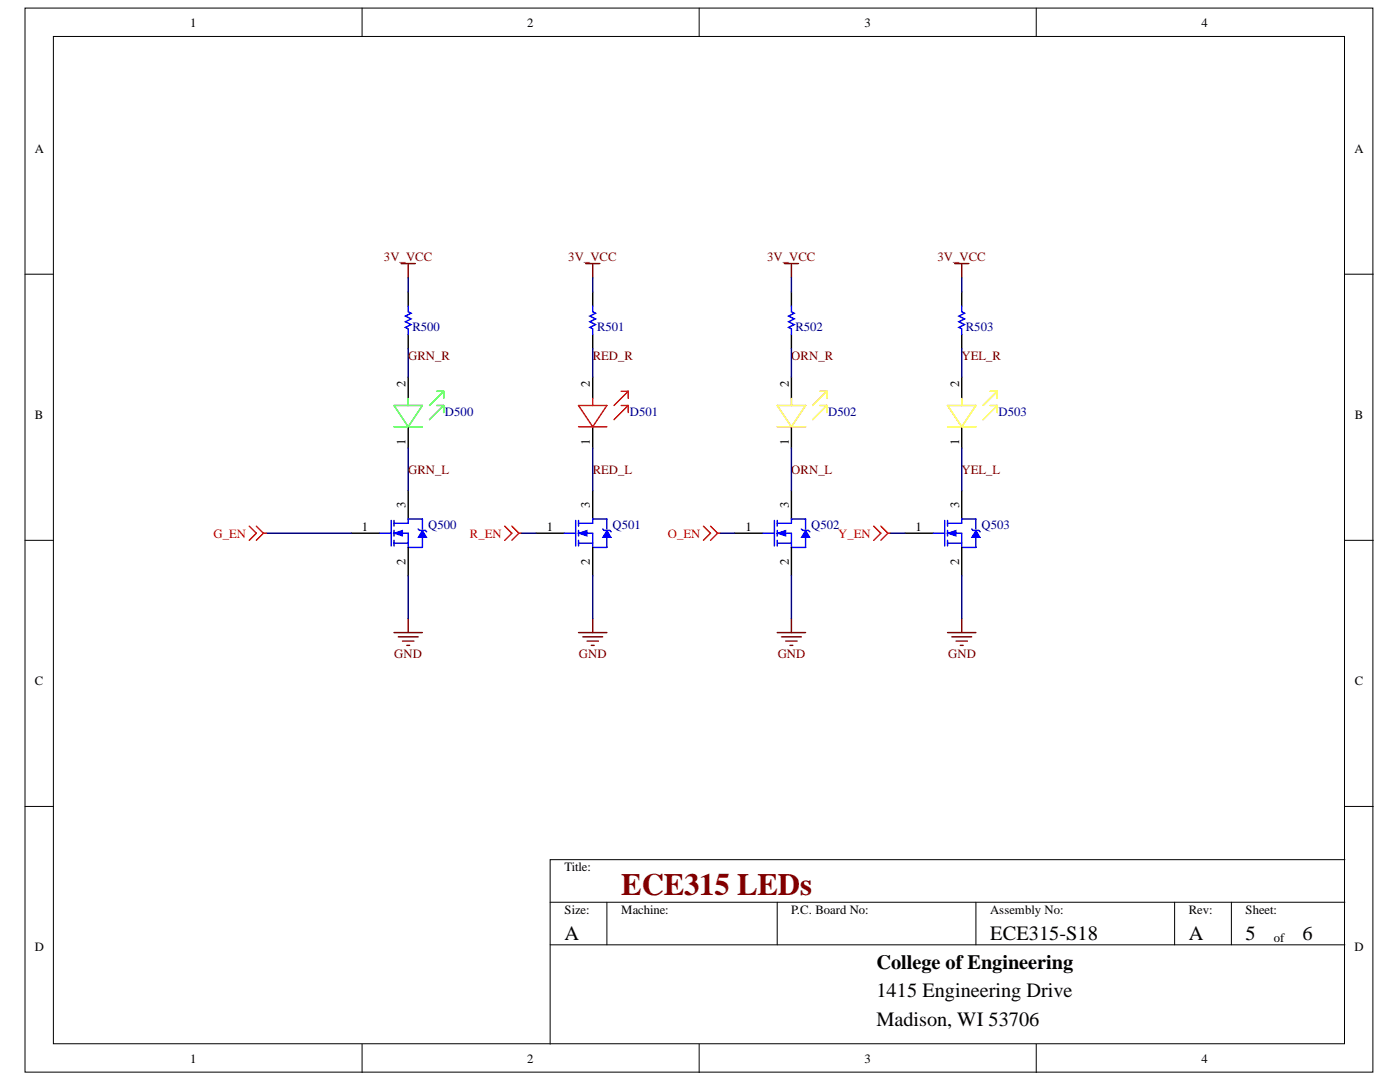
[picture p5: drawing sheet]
<svg xmlns="http://www.w3.org/2000/svg" width="279mm" height="216mm" viewBox="0 0 279 216" stroke-linecap="round" stroke-linejoin="round" font-family="sans-serif">
<defs><g id="words">
<text font-size="6.2" fill="#800000" x="124" y="178.7">ECE315 LEDs</text>
<g font-size="4.1">
<text x="112.7" y="187.6">A</text>
<text x="197.6" y="187.6">ECE315-S18</text>
<text x="237.2" y="187.6">A</text>
<text x="248.6" y="187.6">5</text>
<text x="259.9" y="187.6">6</text>
<text x="174.9" y="193.3">College of Engineering</text>
<text x="174.9" y="199">1415 Engineering Drive</text>
<text x="174.9" y="204.6">Madison, WI 53706</text>
</g>
<g font-size="2.5">
<text x="38" y="5.3">1</text>
<text x="105.2" y="5.3">2</text>
<text x="172.5" y="5.3">3</text>
<text x="239.8" y="5.3">4</text>
<text x="6.9" y="30.4">A</text>
<text x="270.3" y="30.4">A</text>
<text x="80.9" y="77.2" transform="rotate(-90 80.9 77.2)">2</text>
<text x="117.7" y="77.2" transform="rotate(-90 117.7 77.2)">2</text>
<text x="157.4" y="77.2" transform="rotate(-90 157.4 77.2)">2</text>
<text x="191.4" y="77.2" transform="rotate(-90 191.4 77.2)">2</text>
<text x="6.9" y="83.5">B</text>
<text x="270.4" y="83.5">B</text>
<text x="80.9" y="88.7" transform="rotate(-90 80.9 88.7)">1</text>
<text x="117.7" y="88.7" transform="rotate(-90 117.7 88.7)">1</text>
<text x="157.4" y="88.7" transform="rotate(-90 157.4 88.7)">1</text>
<text x="191.4" y="88.7" transform="rotate(-90 191.4 88.7)">1</text>
<text x="80.9" y="101.3" transform="rotate(-90 80.9 101.3)">3</text>
<text x="117.7" y="101.3" transform="rotate(-90 117.7 101.3)">3</text>
<text x="157.4" y="101.3" transform="rotate(-90 157.4 101.3)">3</text>
<text x="191.4" y="101.3" transform="rotate(-90 191.4 101.3)">3</text>
<text x="72.2" y="105.9">1</text>
<text x="109.1" y="105.9">1</text>
<text x="148.8" y="105.9">1</text>
<text x="182.7" y="105.9">1</text>
<text x="80.9" y="112.8" transform="rotate(-90 80.9 112.8)">2</text>
<text x="117.7" y="112.8" transform="rotate(-90 117.7 112.8)">2</text>
<text x="157.4" y="112.8" transform="rotate(-90 157.4 112.8)">2</text>
<text x="191.4" y="112.8" transform="rotate(-90 191.4 112.8)">2</text>
<text x="6.9" y="136.6">C</text>
<text x="270.4" y="136.6">C</text>
<text x="112.7" y="173.9">Title:</text>
<text x="112.7" y="182.3">Size:</text>
<text x="124" y="182.3">Machine:</text>
<text x="157.9" y="182.3">P.C. Board No:</text>
<text x="197.6" y="182.3">Assembly No:</text>
<text x="237.2" y="182.3">Rev:</text>
<text x="248.6" y="182.3">Sheet:</text>
<text x="6.9" y="189.7">D</text>
<text x="254.2" y="188">of</text>
<text x="270.3" y="189.7">D</text>
<text x="38" y="212.1">1</text>
<text x="105.2" y="212.1">2</text>
<text x="172.5" y="212.1">3</text>
<text x="239.8" y="212.1">4</text>
</g>
<g font-size="2.5" fill="#800000">
<text x="76.6" y="52">3V_VCC</text>
<text x="113.4" y="52">3V_VCC</text>
<text x="153.1" y="52">3V_VCC</text>
<text x="187.1" y="52">3V_VCC</text>
<text x="81.4" y="71.9">GRN_R</text>
<text x="118.3" y="71.9">RED_R</text>
<text x="157.9" y="71.9">ORN_R</text>
<text x="191.9" y="71.9">YEL_R</text>
<text x="81.4" y="94.5">GRN_L</text>
<text x="118.3" y="94.5">RED_L</text>
<text x="157.9" y="94.5">ORN_L</text>
<text x="191.9" y="94.5">YEL_L</text>
<text x="78.7" y="131.3">GND</text>
<text x="115.5" y="131.3">GND</text>
<text x="155.2" y="131.3">GND</text>
<text x="189.2" y="131.3">GND</text>
</g>
<g font-size="2.5" fill="#000080">
<text x="82.3" y="65.9">R500</text>
<text x="119.2" y="65.9">R501</text>
<text x="158.8" y="65.9">R502</text>
<text x="192.8" y="65.9">R503</text>
<text x="88.8" y="82.9">D500</text>
<text x="125.7" y="82.9">D501</text>
<text x="165.3" y="82.9">D502</text>
<text x="199.3" y="82.9">D503</text>
<text x="85.4" y="105.5">Q500</text>
<text x="122.2" y="105.5">Q501</text>
<text x="161.9" y="105.5">Q502</text>
<text x="195.9" y="105.5">Q503</text>
</g>
<g font-size="2.5" fill="#f00">
<text x="42.6" y="107.3">G_EN</text>
<text x="93.8" y="107.3">R_EN</text>
<text x="133.3" y="107.3">O_EN</text>
<text x="167.3" y="107.3">Y_EN</text>
</g>
</g></defs>
<g fill="#fff" stroke="#000" stroke-width=".2">
<path d="M5 1.6h269v212.3h-269z"/>
<path d="M10.7 7.3h257.6v201h-257.6z"/>
</g>
<g fill="none" stroke="#000" stroke-width=".2">
<path d="M72.3 1.6v5.7M139.5 1.6v5.7M206.8 1.6v5.7M5 54.7h5.7M268.4 54.7h5.7M5 107.8h5.7M268.4 107.8h5.7M5 160.9h5.7M268.4 171.5h-158.6v36.9M268.4 160.9h5.7M109.8 180h158.6M109.8 188.5h158.6"/>
<path d="M121.1 180v8.5M155.1 180v8.5M194.8 180v8.5M234.4 180v8.5M245.7 180v8.5M72.3 208.4v5.6M139.5 208.4v5.6M206.8 208.4v5.6"/>
</g>
<path d="M81.5 75.2v4.3M118.3 75.2v4.3M157.9 75.2v4.3M191.9 75.2v4.3M81.5 85.2v4.2M81.5 97.9v5.7M118.3 85.2v4.2M157.9 85.2v4.2M191.9 85.2v4.2M70.1 106.4h5.7" fill="none" stroke="#000" stroke-width=".28"/>
<path d="M81.5 79.5v1.4M87.1 78.1h1.4M88.5 78.1l-2.8 2.8M88.5 78.1v1.4M78.6 85.2h5.7M78.6 80.9h5.7l-2.8 4.3zM87.1 80.9h1.4M88.5 80.9v1.4M88.5 80.9l-2.8 2.8" fill="none" stroke="#0f0" stroke-width=".28"/>
<path d="M157.9 79.5v1.4M163.6 78.1h1.4M165 78.1l-2.8 2.8M165 78.1v1.4M155.1 85.2h5.7M155.1 80.9h5.7l-2.9 4.3zM163.6 80.9h1.4M165 80.9v1.4M165 80.9l-2.8 2.8" fill="none" stroke="#ffc51a" stroke-width=".28"/>
<path d="M118.3 79.5v1.4M124 78.1h1.4M125.4 78.1l-2.9 2.8M125.4 78.1v1.4M115.5 85.2h5.6M115.5 80.9h5.6l-2.8 4.3zM124 80.9h1.4M125.4 80.9v1.4M125.4 80.9l-2.9 2.8" fill="none" stroke="#f00" stroke-width=".28"/>
<path d="M191.9 79.5v1.4M197.6 78.1h1.4M199 78.1l-2.8 2.8M199 78.1v1.4M189.1 85.2h5.7M189.1 80.9h5.7l-2.9 4.3zM197.6 80.9h1.4M199 80.9v1.4M199 80.9l-2.8 2.8" fill="none" stroke="#ff0" stroke-width=".28"/>
<path d="M75.8 106.4h2.3M78.1 103.8v5.1M78.6 104.4h2.9M78.6 106.4h2.9v2.8M78.6 108.4h2.9M78.6 103.8v1.2M78.6 105.8v1.2M78.6 107.8v1.1M81.5 103.6h2.8v1.9M84.3 107v2.2" fill="none" stroke="#00f" stroke-width=".28"/>
<path d="M78.6 106.4l1.7-.6v1.2z" fill="#00f"/>
<path d="M78.6 106.4l1.7-.6v1.2z" fill="none" stroke="#00f" stroke-width=".2"/>
<path d="M81.5 103.6v.8M81.5 109.2h2.8" fill="none" stroke="#00f" stroke-width=".28"/>
<path d="M84.3 105.8l.8 1.4h-1.7z" fill="#00f"/>
<path d="M84.3 105.8l.8 1.4h-1.7z" fill="none" stroke="#00f" stroke-width=".2"/>
<path d="M81.5 61.1v1.1l.5 .3-1.1 .6 1.1 .5-1.1 .6 1.1 .6-1.1 .5 .6 .3v1.1M83.4 105.5l.3 .3h1.2l.2 .3M112.6 106.4h2.3M114.9 103.8v5.1M115.5 104.4h2.8M115.5 106.4h2.8v2.8M115.5 108.4h2.8M115.5 103.8v1.2M115.5 105.8v1.2M115.5 107.8v1.1M118.3 103.6h2.8v1.9M121.1 107v2.2" fill="none" stroke="#00f" stroke-width=".28"/>
<path d="M81.5 58.3v2.8M81.5 66.7v2.9M118.3 97.9v5.7M81.5 109.2v5.7M107 106.4h5.6" fill="none" stroke="#000" stroke-width=".28"/>
<path d="M80.1 52.6h2.8M81.5 52.6v2.8M78.6 126.2h5.7M79.5 127.1h3.9M80.3 127.9h2.3M81.2 128.8h.5M81.5 123.4v2.8" fill="none" stroke="#800000" stroke-width=".28"/>
<path d="M81.5 55.4v2.9M81.5 69.6v5.6M81.5 89.4v8.5M53.1 106.4h17M81.5 114.9v8.5" fill="none" stroke="#000080" stroke-width=".28"/>
<path d="M49.7 105l1.5 1.4-1.5 1.4M51.2 105l1.4 1.4M52.6 106.4l-1.4 1.4M52.6 106.4h.5" fill="none" stroke="#f00" stroke-width=".28"/>
<path d="M115.5 106.4l1.7-.6v1.2z" fill="#00f"/>
<path d="M115.5 106.4l1.7-.6v1.2z" fill="none" stroke="#00f" stroke-width=".2"/>
<path d="M118.3 103.6v.8M118.3 109.2h2.8" fill="none" stroke="#00f" stroke-width=".28"/>
<path d="M121.1 105.8l.9 1.4h-1.7z" fill="#00f"/>
<path d="M121.1 105.8l.9 1.4h-1.7z" fill="none" stroke="#00f" stroke-width=".2"/>
<path d="M120.3 105.5l.3 .3h1.1l.3 .3M152.3 106.4h2.2M154.5 103.8v5.1M155.1 104.4h2.8M155.1 106.4h2.8v2.8M155.1 108.4h2.8M155.1 103.8v1.2M155.1 105.8v1.2M155.1 107.8v1.1M157.9 103.6h2.9v1.9M160.8 107v2.2" fill="none" stroke="#00f" stroke-width=".28"/>
<path d="M157.9 97.9v5.7M118.3 109.2v5.7M146.6 106.4h5.7" fill="none" stroke="#000" stroke-width=".28"/>
<path d="M115.5 126.2h5.6M116.3 127.1h4M117.2 127.9h2.2M118 128.8h.6M118.3 123.4v2.8" fill="none" stroke="#800000" stroke-width=".28"/>
<path d="M118.3 114.9v8.5" fill="none" stroke="#000080" stroke-width=".28"/>
<path d="M155.1 106.4l1.7-.6v1.2z" fill="#00f"/>
<path d="M155.1 106.4l1.7-.6v1.2z" fill="none" stroke="#00f" stroke-width=".2"/>
<path d="M157.9 103.6v.8M157.9 109.2h2.9" fill="none" stroke="#00f" stroke-width=".28"/>
<path d="M160.8 105.8l.8 1.4h-1.7z" fill="#00f"/>
<path d="M160.8 105.8l.8 1.4h-1.7z" fill="none" stroke="#00f" stroke-width=".2"/>
<path d="M159.9 105.5l.3 .3h1.1l.3 .3M186.3 106.4h2.2M188.5 103.8v5.1M189.1 104.4h2.8M189.1 106.4h2.8v2.8M189.1 108.4h2.8M189.1 103.8v1.2M189.1 105.8v1.2M189.1 107.8v1.1M191.9 103.6h2.9v1.9M194.8 107v2.2" fill="none" stroke="#00f" stroke-width=".28"/>
<path d="M191.9 97.9v5.7M157.9 109.2v5.7M180.6 106.4h5.7" fill="none" stroke="#000" stroke-width=".28"/>
<path d="M155.1 126.2h5.7M156 127.1h3.9M156.8 127.9h2.3M157.7 128.8h.5M157.9 123.4v2.8" fill="none" stroke="#800000" stroke-width=".28"/>
<path d="M157.9 114.9v8.5" fill="none" stroke="#000080" stroke-width=".28"/>
<path d="M189.1 106.4l1.7-.6v1.2z" fill="#00f"/>
<path d="M189.1 106.4l1.7-.6v1.2z" fill="none" stroke="#00f" stroke-width=".2"/>
<path d="M191.9 103.6v.8M191.9 109.2h2.9" fill="none" stroke="#00f" stroke-width=".28"/>
<path d="M194.8 105.8l.8 1.4h-1.7z" fill="#00f"/>
<path d="M194.8 105.8l.8 1.4h-1.7z" fill="none" stroke="#00f" stroke-width=".2"/>
<path d="M118.3 61.1v1.1l.6 .3-1.2 .6 1.2 .5-1.2 .6 1.2 .6-1.2 .5 .6 .3v1.1M157.9 61.1v1.1l.6 .3-1.1 .6 1.1 .5-1.1 .6 1.1 .6-1.1 .5 .5 .3v1.1M191.9 61.1v1.1l.6 .3-1.1 .6 1.1 .5-1.1 .6 1.1 .6-1.1 .5 .5 .3v1.1M193.9 105.5l.3 .3h1.1l.3 .3" fill="none" stroke="#00f" stroke-width=".28"/>
<path d="M118.3 58.3v2.8M157.9 58.3v2.8M191.9 58.3v2.8M118.3 66.7v2.9M157.9 66.7v2.9M191.9 66.7v2.9M191.9 109.2v5.7" fill="none" stroke="#000" stroke-width=".28"/>
<path d="M116.9 52.6h2.8M118.3 52.6v2.8M156.5 52.6h2.9M157.9 52.6v2.8M190.5 52.6h2.8M191.9 52.6v2.8M189.1 126.2h5.7M189.9 127.1h4M190.8 127.9h2.3M191.6 128.8h.6M191.9 123.4v2.8" fill="none" stroke="#800000" stroke-width=".28"/>
<g fill="none" stroke="#000080" stroke-width=".28">
<path d="M118.3 55.4v2.9M157.9 55.4v2.9M191.9 55.4v2.9M118.3 69.6v5.6M157.9 69.6v5.6M191.9 69.6v5.6M118.3 89.4v8.5M157.9 89.4v8.5M191.9 89.4v8.5M104.1 106.4h2.9M143.8 106.4h2.8M177.8 106.4h2.8"/>
<path d="M191.9 114.9v8.5"/>
</g>
<path d="M100.7 105l1.4 1.4-1.4 1.4M102.1 105l1.5 1.4M103.6 106.4l-1.5 1.4M103.6 106.4h.5M140.4 105l1.4 1.4-1.4 1.4M141.8 105l1.4 1.4M143.2 106.4h.6M143.2 106.4l-1.4 1.4M174.4 105l1.4 1.4-1.4 1.4M175.8 105l1.4 1.4M177.2 106.4h.6M177.2 106.4l-1.4 1.4" fill="none" stroke="#f00" stroke-width=".28"/>
<use href="#words"/>
</svg>
